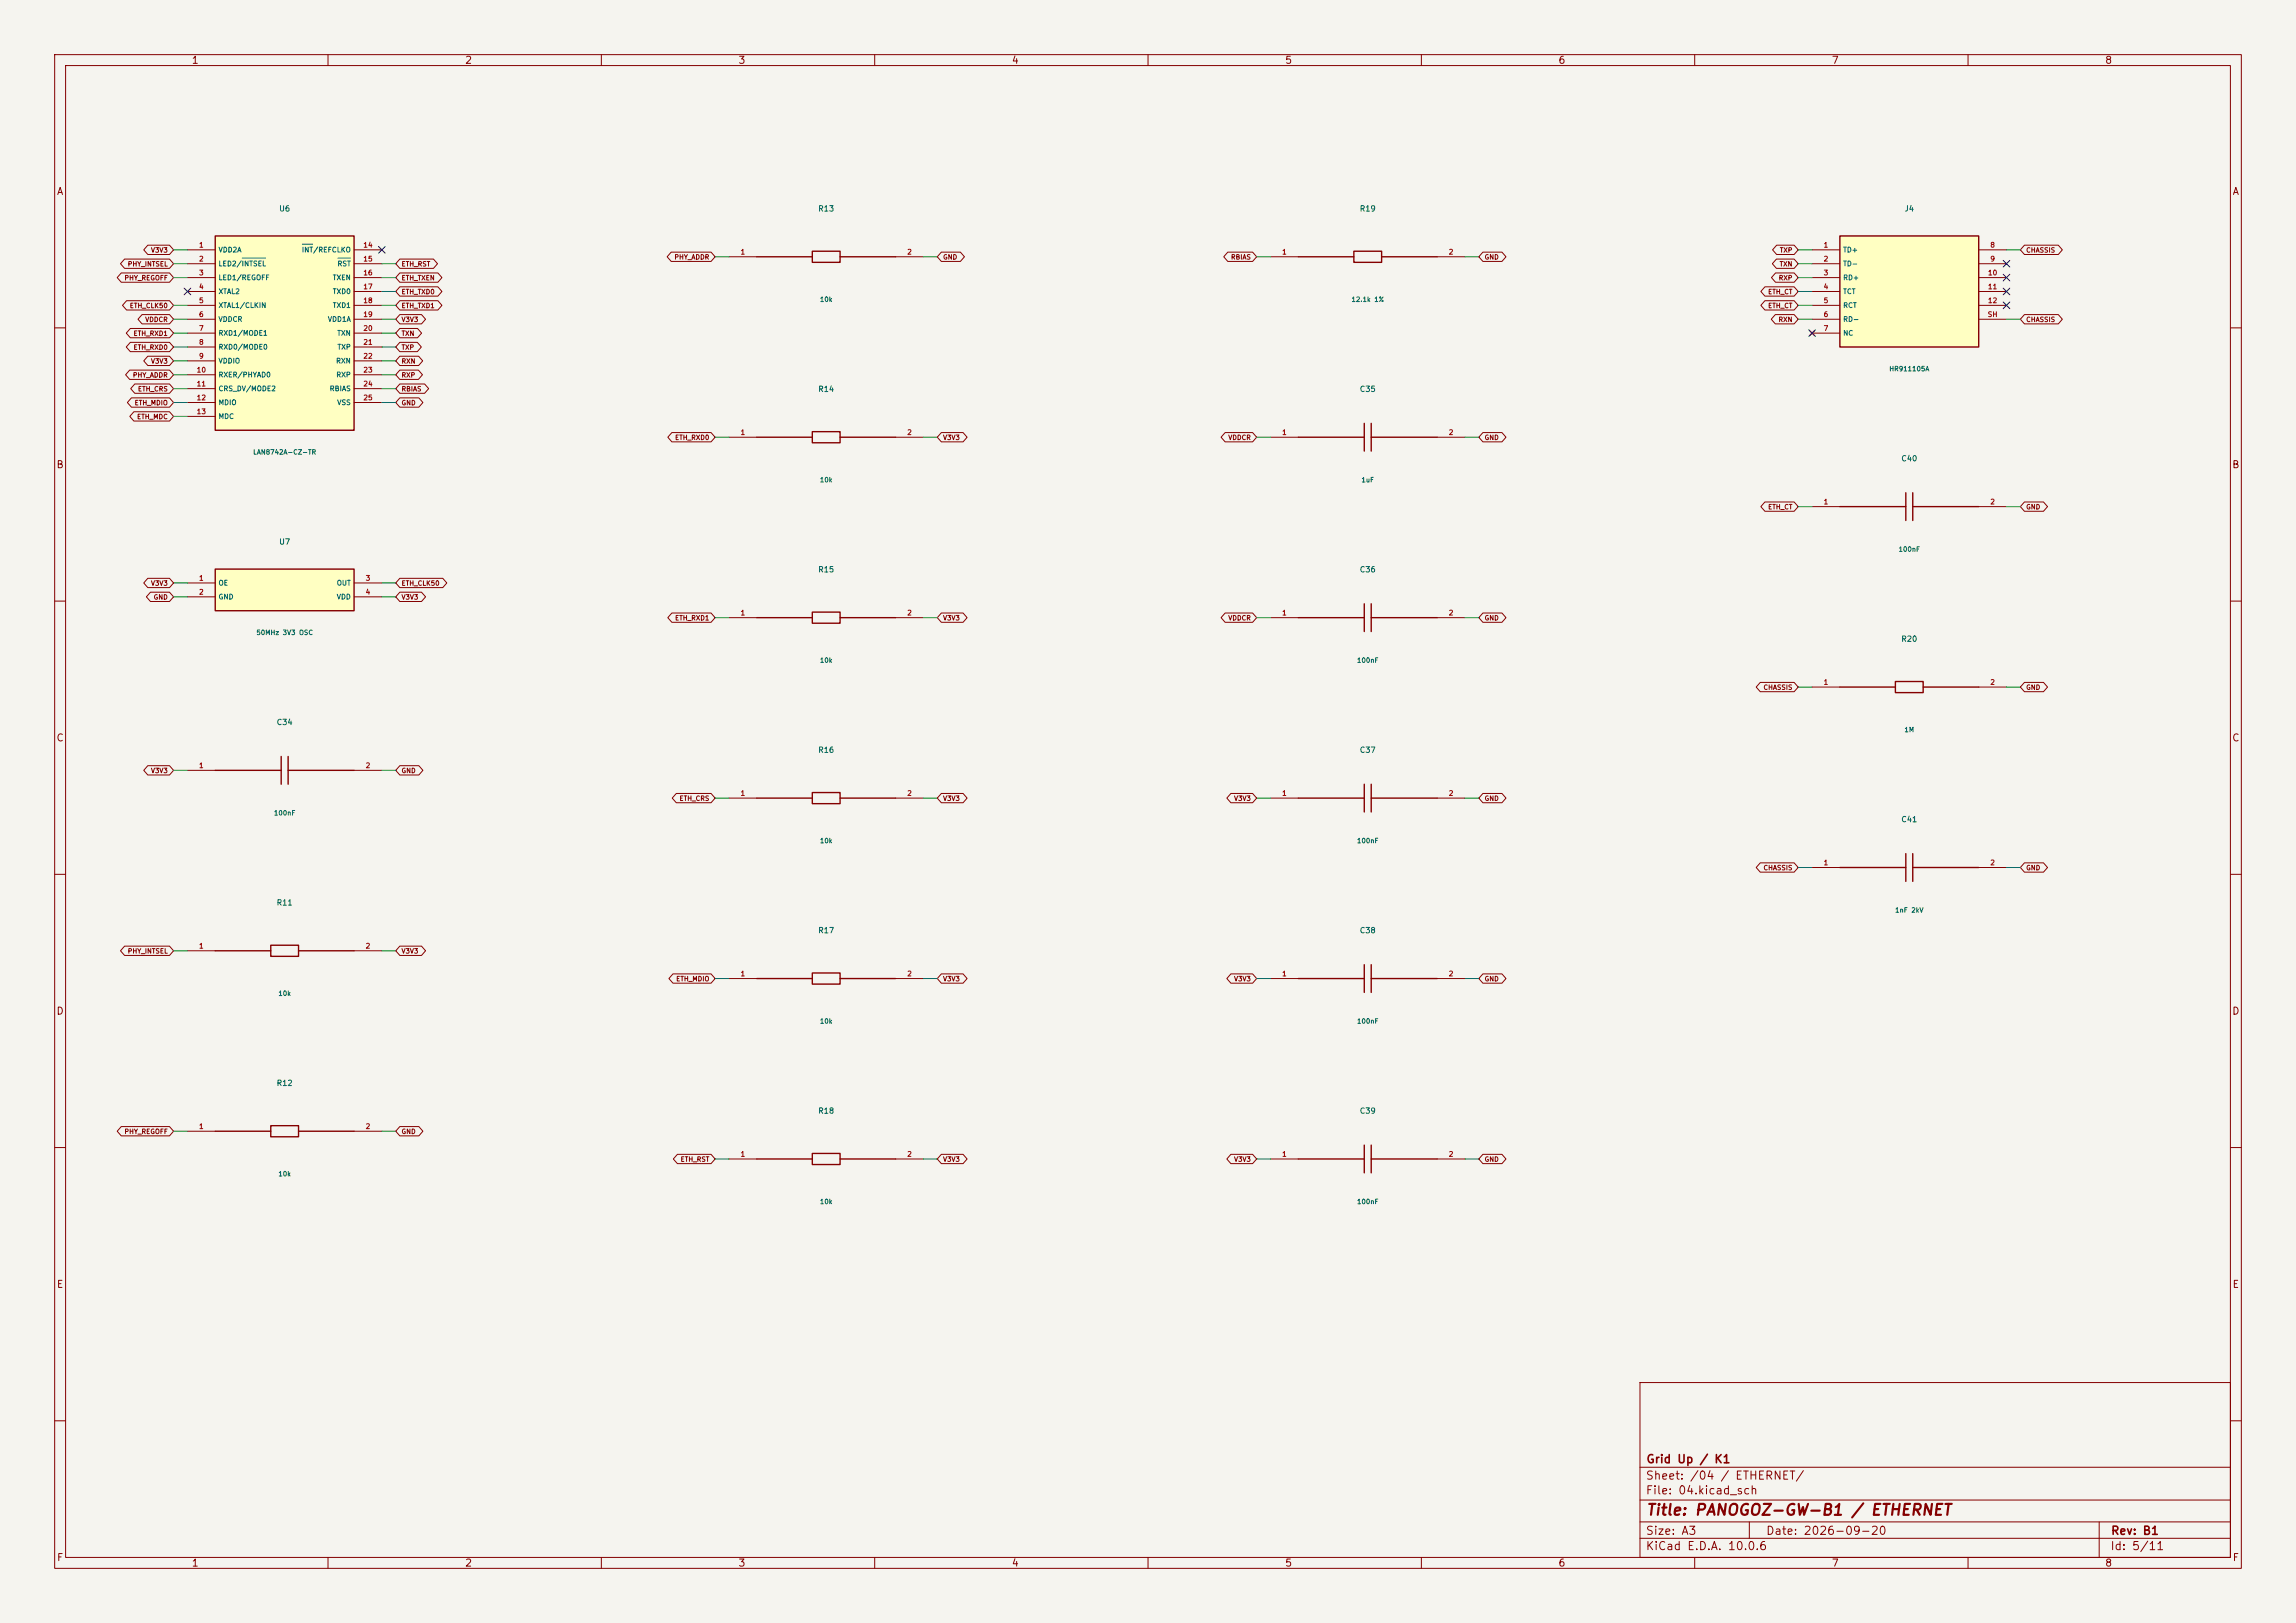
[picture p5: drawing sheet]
<svg xmlns="http://www.w3.org/2000/svg" width="420mm" height="297mm" viewBox="0 0 420 297" stroke-linecap="round" stroke-linejoin="round" font-family="sans-serif">
<defs><g id="words">
<text font-size="2" fill="#840000" x="301" y="277.8">Title: PANOGOZ-GW-B1 / ETHERNET</text>
<g font-size="1.5" fill="#840000">
<text x="301" y="268.1">Grid Up / K1</text>
<text x="300.9" y="273.8">File: 04.kicad_sch</text>
<text x="300.9" y="271.1">Sheet: /04 / ETHERNET/</text>
<text x="300.9" y="281.2">Size: A3</text>
<text x="322.9" y="281.2">Date: 2026-09-20</text>
<text x="386" y="281.2">Rev: B1</text>
<text x="300.9" y="284">KiCad E.D.A. 10.0.6</text>
<text x="385.9" y="284">Id: 5/11</text>
</g>
<g font-size="1.3" fill="#840000">
<text x="35" y="12">1</text>
<text x="85" y="12">2</text>
<text x="135" y="12">3</text>
<text x="185" y="12">4</text>
<text x="235" y="12">5</text>
<text x="285" y="12">6</text>
<text x="335" y="12">7</text>
<text x="385" y="12">8</text>
<text x="10.3" y="36">A</text>
<text x="408.3" y="36">A</text>
<text x="10.2" y="86">B</text>
<text x="408.2" y="86">B</text>
<text x="10.2" y="136">C</text>
<text x="408.2" y="136">C</text>
<text x="10.2" y="186">D</text>
<text x="408.2" y="186">D</text>
<text x="10.3" y="236">E</text>
<text x="408.3" y="236">E</text>
<text x="10.3" y="286">F</text>
<text x="35" y="287">1</text>
<text x="85" y="287">2</text>
<text x="135" y="287">3</text>
<text x="185" y="287">4</text>
<text x="235" y="287">5</text>
<text x="285" y="287">6</text>
<text x="335" y="287">7</text>
<text x="385" y="287">8</text>
<text x="408.3" y="286">F</text>
</g>
<g font-size="1" fill="#006464">
<text x="51" y="38.9">U6</text>
<text x="149.6" y="38.9">R13</text>
<text x="248.6" y="38.9">R19</text>
<text x="348.3" y="38.9">J4</text>
<text x="149.6" y="72">R14</text>
<text x="248.6" y="72">C35</text>
<text x="347.7" y="84.7">C40</text>
<text x="51" y="99.9">U7</text>
<text x="149.6" y="105">R15</text>
<text x="248.6" y="105">C36</text>
<text x="347.7" y="117.7">R20</text>
<text x="50.5" y="132.9">C34</text>
<text x="149.6" y="138">R16</text>
<text x="248.6" y="138">C37</text>
<text x="347.7" y="150.7">C41</text>
<text x="50.5" y="165.9">R11</text>
<text x="149.6" y="171">R17</text>
<text x="248.6" y="171">C38</text>
<text x="50.5" y="199">R12</text>
<text x="149.6" y="204">R18</text>
<text x="248.6" y="204">C39</text>
</g>
<g font-size=".9" fill="#840000">
<text x="27.5" y="46.4">V3V3</text>
<text x="123.3" y="47.7">PHY_ADDR</text>
<text x="172.4" y="47.7">GND</text>
<text x="225.1" y="47.7">RBIAS</text>
<text x="271.5" y="47.7">GND</text>
<text x="325.5" y="46.4">TXP</text>
<text x="370.5" y="46.4">CHASSIS</text>
<text x="22.7" y="51.5">PHY_REGOFF</text>
<text x="23.3" y="49">PHY_INTSEL</text>
<text x="73.4" y="49">ETH_RST</text>
<text x="73.4" y="51.5">ETH_TXEN</text>
<text x="325.3" y="51.5">RXP</text>
<text x="325.4" y="49">TXN</text>
<text x="23.6" y="56.6">ETH_CLK50</text>
<text x="26.5" y="59.1">VDDCR</text>
<text x="73.4" y="54">ETH_TXD0</text>
<text x="73.4" y="56.6">ETH_TXD1</text>
<text x="73.4" y="59.1">V3V3</text>
<text x="323.3" y="54">ETH_CT</text>
<text x="323.3" y="56.6">ETH_CT</text>
<text x="325.2" y="59.1">RXN</text>
<text x="370.5" y="59.1">CHASSIS</text>
<text x="24.3" y="61.7">ETH_RXD1</text>
<text x="24.3" y="64.2">ETH_RXD0</text>
<text x="73.4" y="61.7">TXN</text>
<text x="73.4" y="64.2">TXP</text>
<text x="24.2" y="69.3">PHY_ADDR</text>
<text x="25.1" y="71.8">ETH_CRS</text>
<text x="27.5" y="66.7">V3V3</text>
<text x="73.4" y="71.8">RBIAS</text>
<text x="73.4" y="66.7">RXN</text>
<text x="73.4" y="69.3">RXP</text>
<text x="24.5" y="74.4">ETH_MDIO</text>
<text x="25" y="76.9">ETH_MDC</text>
<text x="73.4" y="74.4">GND</text>
<text x="123.4" y="80.7">ETH_RXD0</text>
<text x="172.4" y="80.7">V3V3</text>
<text x="224.6" y="80.7">VDDCR</text>
<text x="271.5" y="80.7">GND</text>
<text x="323.3" y="93.4">ETH_CT</text>
<text x="370.5" y="93.4">GND</text>
<text x="27.5" y="107.4">V3V3</text>
<text x="73.4" y="107.4">ETH_CLK50</text>
<text x="28" y="109.9">GND</text>
<text x="73.4" y="109.9">V3V3</text>
<text x="123.4" y="113.7">ETH_RXD1</text>
<text x="172.4" y="113.7">V3V3</text>
<text x="224.6" y="113.7">VDDCR</text>
<text x="271.5" y="113.7">GND</text>
<text x="322.5" y="126.4">CHASSIS</text>
<text x="370.5" y="126.4">GND</text>
<text x="27.5" y="141.7">V3V3</text>
<text x="73.4" y="141.7">GND</text>
<text x="124.2" y="146.8">ETH_CRS</text>
<text x="172.4" y="146.8">V3V3</text>
<text x="225.7" y="146.8">V3V3</text>
<text x="271.5" y="146.8">GND</text>
<text x="322.5" y="159.5">CHASSIS</text>
<text x="370.5" y="159.5">GND</text>
<text x="23.3" y="174.7">PHY_INTSEL</text>
<text x="73.4" y="174.7">V3V3</text>
<text x="123.6" y="179.8">ETH_MDIO</text>
<text x="172.4" y="179.8">V3V3</text>
<text x="225.7" y="179.8">V3V3</text>
<text x="271.5" y="179.8">GND</text>
<text x="22.7" y="207.7">PHY_REGOFF</text>
<text x="73.4" y="207.7">GND</text>
<text x="124.4" y="212.8">ETH_RST</text>
<text x="172.4" y="212.8">V3V3</text>
<text x="225.7" y="212.8">V3V3</text>
<text x="271.5" y="212.8">GND</text>
</g>
<g font-size=".9" fill="#a90000">
<text x="36.3" y="45.5">1</text>
<text x="66.4" y="45.5">14</text>
<text x="135.4" y="46.8">1</text>
<text x="165.9" y="46.8">2</text>
<text x="234.4" y="46.8">1</text>
<text x="264.9" y="46.8">2</text>
<text x="333.5" y="45.5">1</text>
<text x="364" y="45.5">8</text>
<text x="36.3" y="48.1">2</text>
<text x="36.3" y="50.6">3</text>
<text x="36.3" y="53.1">4</text>
<text x="66.4" y="48.1">15</text>
<text x="66.4" y="50.6">16</text>
<text x="66.4" y="53.1">17</text>
<text x="333.5" y="48.1">2</text>
<text x="333.5" y="50.6">3</text>
<text x="333.5" y="53.1">4</text>
<text x="363.5" y="50.6">10</text>
<text x="363.5" y="53.1">11</text>
<text x="364" y="48.1">9</text>
<text x="36.3" y="55.7">5</text>
<text x="36.3" y="58.2">6</text>
<text x="66.4" y="55.7">18</text>
<text x="66.4" y="58.2">19</text>
<text x="333.5" y="55.7">5</text>
<text x="333.5" y="58.2">6</text>
<text x="363.5" y="58.2">SH</text>
<text x="363.5" y="55.7">12</text>
<text x="36.3" y="60.8">7</text>
<text x="36.3" y="63.3">8</text>
<text x="36.3" y="65.8">9</text>
<text x="66.4" y="60.8">20</text>
<text x="66.4" y="63.3">21</text>
<text x="66.4" y="65.8">22</text>
<text x="333.5" y="60.8">7</text>
<text x="35.9" y="68.4">10</text>
<text x="35.9" y="70.9">11</text>
<text x="66.4" y="68.4">23</text>
<text x="66.4" y="70.9">24</text>
<text x="35.9" y="73.5">12</text>
<text x="35.9" y="76">13</text>
<text x="66.4" y="73.5">25</text>
<text x="135.4" y="79.8">1</text>
<text x="165.9" y="79.8">2</text>
<text x="234.4" y="79.8">1</text>
<text x="264.9" y="79.8">2</text>
<text x="333.5" y="92.5">1</text>
<text x="364" y="92.5">2</text>
<text x="36.3" y="106.5">1</text>
<text x="66.8" y="106.5">3</text>
<text x="36.3" y="109">2</text>
<text x="66.8" y="109">4</text>
<text x="135.4" y="112.8">1</text>
<text x="165.9" y="112.8">2</text>
<text x="234.4" y="112.8">1</text>
<text x="264.9" y="112.8">2</text>
<text x="333.5" y="125.5">1</text>
<text x="364" y="125.5">2</text>
<text x="36.3" y="140.8">1</text>
<text x="66.8" y="140.8">2</text>
<text x="135.4" y="145.8">1</text>
<text x="165.9" y="145.8">2</text>
<text x="234.4" y="145.8">1</text>
<text x="264.9" y="145.8">2</text>
<text x="333.5" y="158.5">1</text>
<text x="364" y="158.5">2</text>
<text x="36.3" y="173.8">1</text>
<text x="66.8" y="173.8">2</text>
<text x="135.4" y="178.9">1</text>
<text x="165.9" y="178.9">2</text>
<text x="234.4" y="178.9">1</text>
<text x="264.9" y="178.9">2</text>
<text x="36.3" y="206.8">1</text>
<text x="66.8" y="206.8">2</text>
<text x="135.4" y="211.9">1</text>
<text x="165.9" y="211.9">2</text>
<text x="234.4" y="211.9">1</text>
<text x="264.9" y="211.9">2</text>
</g>
<g font-size=".9" fill="#006464">
<text x="39.9" y="46.4">VDD2A</text>
<text x="55.1" y="46.4">INT/REFCLKO</text>
<text x="337.1" y="46.4">TD+</text>
<text x="39.9" y="48.9">LED2/INTSEL</text>
<text x="39.9" y="51.5">LED1/REGOFF</text>
<text x="60.8" y="51.5">TXEN</text>
<text x="61.6" y="48.9">RST</text>
<text x="337.1" y="48.9">TD-</text>
<text x="337.1" y="51.5">RD+</text>
<text x="39.9" y="54">XTAL2</text>
<text x="39.9" y="56.6">XTAL1/CLKIN</text>
<text x="39.9" y="59.1">VDDCR</text>
<text x="59.9" y="59.1">VDD1A</text>
<text x="60.8" y="54">TXD0</text>
<text x="60.8" y="56.6">TXD1</text>
<text x="149.9" y="55.4">10k</text>
<text x="247.1" y="55.4">12.1k 1%</text>
<text x="337.1" y="54">TCT</text>
<text x="337.1" y="56.6">RCT</text>
<text x="337.1" y="59.1">RD-</text>
<text x="39.9" y="61.6">RXD1/MODE1</text>
<text x="39.9" y="64.2">RXD0/MODE0</text>
<text x="61.6" y="61.6">TXN</text>
<text x="61.6" y="64.2">TXP</text>
<text x="337.1" y="61.6">NC</text>
<text x="39.9" y="66.7">VDDIO</text>
<text x="39.9" y="69.3">RXER/PHYAD0</text>
<text x="39.9" y="71.8">CRS_DV/MODE2</text>
<text x="60.2" y="71.8">RBIAS</text>
<text x="61.4" y="66.7">RXN</text>
<text x="61.4" y="69.3">RXP</text>
<text x="345.5" y="68.1">HR911105A</text>
<text x="39.9" y="74.3">MDIO</text>
<text x="39.9" y="76.9">MDC</text>
<text x="61.6" y="74.3">VSS</text>
<text x="46.2" y="83.4">LAN8742A-CZ-TR</text>
<text x="149.9" y="88.5">10k</text>
<text x="249" y="88.5">1uF</text>
<text x="347.2" y="101.2">100nF</text>
<text x="39.9" y="107.4">OE</text>
<text x="61.5" y="107.4">OUT</text>
<text x="39.9" y="109.9">GND</text>
<text x="61.5" y="109.9">VDD</text>
<text x="46.8" y="116.4">50MHz 3V3 OSC</text>
<text x="149.9" y="121.5">10k</text>
<text x="248.1" y="121.5">100nF</text>
<text x="348.3" y="134.2">1M</text>
<text x="50" y="149.4">100nF</text>
<text x="149.9" y="154.5">10k</text>
<text x="248.1" y="154.5">100nF</text>
<text x="346.6" y="167.2">1nF 2kV</text>
<text x="50.8" y="182.4">10k</text>
<text x="149.9" y="187.5">10k</text>
<text x="248.1" y="187.5">100nF</text>
<text x="50.8" y="215.5">10k</text>
<text x="149.9" y="220.5">10k</text>
<text x="248.1" y="220.5">100nF</text>
</g>
</g></defs>
<path d="M0 0h420v297h-420z" fill="#f5f4ef" stroke="#f5f4ef" stroke-width=".18"/>
<g fill="none" stroke="#840000" stroke-width=".18">
<path d="M10 10h400v277h-400zM12 12h396v273h-396zM60 10v2M110 10v2M160 10v2M210 10v2M260 10v2M310 10v2M360 10v2M133.3 47h5.1M163.8 47h5.1M10 60h2"/>
<path d="M408 60h2M232.4 80h5.1M262.9 80h5.1M10 110h2M133.3 113h5.1M163.8 113h5.1M408 110h2M10 160h2M133.3 146.1h5.1M163.8 146.1h5.1M232.4 146.1h5.1M262.9 146.1h5.1"/>
<path d="M331.5 158.8h5M361.9 158.8h5.1M408 160h2M10 210h2M34.3 207h5.1M64.8 207h5M133.3 212.1h5.1M163.8 212.1h5.1M232.4 212.1h5.1M262.9 212.1h5.1M408 210h2M300 253h108v32h-108z"/>
<path d="M10 260h2M300 278.5h108M300 274.5h108M300 268.5h108M320 278.5v3M384 278.5v6.5M408 260h2M60 285v2M110 285v2M160 285v2M210 285v2M260 285v2"/>
<path d="M300 281.5h108M310 285v2M360 285v2"/>
</g>
<g fill="none" stroke="#840000" stroke-width=".25">
<path d="M138.4 47h10.2M148.6 46h5.1v2h-5.1zM153.7 47h10.1M249.6 77.5v5.1M250.8 77.5v5.1M237.5 80h12.1M250.8 80h12.1M138.4 113h10.2M148.6 112h5.1v2h-5.1zM153.7 113h10.1M138.4 146.1h10.2M148.6 145h5.1v2.1h-5.1z"/>
<path d="M153.7 146.1h10.1M237.5 146.1h12.1M249.6 143.5v5.1M250.8 143.5v5.1M250.8 146.1h12.1M336.5 158.8h12.1M348.6 156.2v5.1M349.9 158.8h12M349.9 156.2v5.1M39.4 207h10.1M49.5 206h5.1v2h-5.1zM54.6 207h10.2"/>
<path d="M138.4 212.1h10.2M148.6 211.1h5.1v2h-5.1zM153.7 212.1h10.1M237.5 212.1h12.1M249.6 209.6v5M250.8 212.1h12.1M250.8 209.6v5"/>
</g>
<path d="M39.4 43.2h25.4v35.5h-25.4z" fill="#ffffc2"/>
<path d="M39.4 43.2h25.4v35.5h-25.4zM148.6 79h5.1v2h-5.1zM138.4 80h10.2M153.7 80h10.1M336.5 125.7h10.2M346.7 124.7h5.1v2h-5.1zM351.8 125.7h10.1M138.4 179.1h10.2M148.6 178.1h5.1v2h-5.1zM153.7 179.1h10.1" fill="none" stroke="#840000" stroke-width=".25"/>
<g fill="none" stroke="#840000" stroke-width=".18">
<path d="M34.3 45.7h5.1M34.3 48.3h5.1M34.3 50.8h5.1M34.3 53.3h5.1M34.3 55.9h5.1M34.3 58.4h5.1M64.8 45.7h5M64.8 48.3h5M64.8 50.8h5M64.8 53.3h5M64.8 55.9h5M64.8 58.4h5"/>
<path d="M34.3 61h5.1M34.3 63.5h5.1M34.3 66h5.1M34.3 68.6h5.1M34.3 71.1h5.1M34.3 73.7h5.1M34.3 76.2h5.1M64.8 61h5M64.8 63.5h5M64.8 66h5M64.8 68.6h5M64.8 71.1h5"/>
<path d="M64.8 73.7h5M133.3 80h5.1M163.8 80h5.1M331.5 125.7h5M361.9 125.7h5.1M133.3 179.1h5.1M163.8 179.1h5.1"/>
</g>
<path d="M44.3 47.2h4.3M55.3 44.7h1.9M61.8 47.2h2.3" fill="none" stroke="#006464" stroke-width=".18"/>
<path d="M336.5 43.2h25.4v20.3h-25.4z" fill="#ffffc2"/>
<path d="M336.5 43.2h25.4v20.3h-25.4zM336.5 92.7h12.1M348.6 90.2v5.1M349.9 92.7h12M349.9 90.2v5.1M39.4 174h10.1M49.5 173h5.1v2h-5.1zM54.6 174h10.2" fill="none" stroke="#840000" stroke-width=".25"/>
<g fill="none" stroke="#840000" stroke-width=".18">
<path d="M331.5 45.7h5M331.5 48.3h5M331.5 50.8h5M331.5 53.3h5M331.5 55.9h5M331.5 58.4h5M361.9 45.7h5.1M361.9 48.3h5.1M361.9 50.8h5.1M361.9 53.3h5.1M361.9 55.9h5.1M361.9 58.4h5.1"/>
<path d="M331.1 60.6l.8 .7M331.5 61h5M331.9 60.6l-.8 .7M331.5 92.7h5M361.9 92.7h5.1M34.3 174h5.1M64.8 174h5"/>
</g>
<path d="M39.4 104.1h25.4v7.7h-25.4z" fill="#ffffc2"/>
<g fill="none" stroke="#840000" stroke-width=".25">
<path d="M237.5 47h10.1M247.6 46h5.1v2h-5.1zM252.7 47h10.2M39.4 104.1h25.4v7.7h-25.4zM237.5 113h12.1M249.6 110.5v5.1M250.8 113h12.1M250.8 110.5v5.1M51.4 138.4v5.1M52.7 138.4v5.1M39.4 141h12M52.7 141h12.1"/>
<path d="M237.5 179.1h12.1M249.6 176.5v5.1M250.8 176.5v5.1M250.8 179.1h12.1"/>
</g>
<g fill="none" stroke="#840000" stroke-width=".18">
<path d="M22.2 49.9h8.8l.7 .9-.7 .9h-8.8l-.8-.9zM22.8 47.4h8.2l.7 .9-.7 .8h-8.2l-.8-.8zM23.2 55h7.8l.7 .9-.7 .8h-7.8l-.8-.8zM26 57.6h5l.7 .8-.7 .9h-5l-.8-.9zM27 44.9h4l.7 .8-.7 .9h-4l-.7-.9zM73.1 47.4h6.2l.7 .9-.7 .8h-6.2l-.7-.8zM73.1 49.9h7l.7 .9-.7 .9h-7l-.7-.9zM73.1 52.5h7l.7 .8-.7 .9h-7l-.7-.9zM73.1 55h7l.7 .9-.7 .8h-7l-.7-.8zM73.1 57.6h4l.7 .8-.7 .9h-4l-.7-.9zM122.8 46.1h7.3l.7 .9-.7 .8h-7.3l-.8-.8zM172.2 46.1h3.5l.7 .9-.7 .8h-3.5l-.8-.8z"/>
<path d="M224.6 46.1h4.5l.8 .9-.8 .8h-4.5l-.8-.8zM232.4 47h5.1M262.9 47h5.1M271.3 46.1h3.4l.8 .9-.8 .8h-3.4l-.8-.8zM322.8 52.5h5.4l.7 .8-.7 .9h-5.4l-.7-.9zM322.8 55h5.4l.7 .9-.7 .8h-5.4l-.7-.8zM324.7 57.6h3.5l.7 .8-.7 .9h-3.5l-.7-.9zM324.8 49.9h3.4l.7 .9-.7 .9h-3.4l-.8-.9zM324.9 47.4h3.3l.7 .9-.7 .8h-3.3l-.7-.8zM325 44.9h3.2l.7 .8-.7 .9h-3.2l-.8-.9zM370.3 44.9h6.2l.8 .8-.8 .9h-6.2l-.7-.9zM370.3 57.6h6.2l.8 .8-.8 .9h-6.2l-.7-.9z"/>
<path d="M23.7 67.7h7.3l.7 .9-.7 .8h-7.3l-.7-.8zM23.8 60.1h7.2l.7 .9-.7 .8h-7.2l-.7-.8zM23.8 62.6h7.2l.7 .9-.7 .9h-7.2l-.7-.9zM24 72.8h7l.7 .9-.7 .8h-7l-.7-.8zM24.5 75.3h6.5l.7 .9-.7 .9h-6.5l-.8-.9zM24.6 70.3h6.4l.7 .8-.7 .9h-6.4l-.7-.9zM27 65.2h4l.7 .8-.7 .9h-4l-.7-.9zM73.1 70.3h4.6l.7 .8-.7 .9h-4.6l-.7-.9zM73.1 60.1h3.3l.7 .9-.7 .8h-3.3l-.7-.8zM73.1 62.6h3.2l.8 .9-.8 .9h-3.2l-.7-.9zM73.1 65.2h3.5l.7 .8-.7 .9h-3.5l-.7-.9zM73.1 67.7h3.4l.8 .9-.8 .8h-3.4l-.7-.8z"/>
<path d="M73.1 72.8h3.5l.8 .9-.8 .8h-3.5l-.7-.8zM122.9 79.2h7.2l.7 .8-.7 .9h-7.2l-.7-.9zM172.2 79.2h4l.7 .8-.7 .9h-4l-.8-.9zM224.1 79.2h5l.8 .8-.8 .9h-5l-.7-.9zM271.3 79.2h3.4l.8 .8-.8 .9h-3.4l-.8-.9zM322.8 91.9h5.4l.7 .8-.7 .9h-5.4l-.7-.9zM370.3 91.9h3.5l.7 .8-.7 .9h-3.5l-.7-.9zM27 105.8h4l.7 .9-.7 .8h-4l-.7-.8zM27.5 108.4h3.5l.7 .8-.7 .9h-3.5l-.7-.9zM34.3 106.7h5.1M34.3 109.2h5.1M64.8 106.7h5"/>
<path d="M64.8 109.2h5M73.1 105.8h7.9l.7 .9-.7 .8h-7.9l-.7-.8zM73.1 108.4h4l.7 .8-.7 .9h-4l-.7-.9zM122.9 112.2h7.2l.7 .8-.7 .9h-7.2l-.7-.9zM172.2 112.2h4l.7 .8-.7 .9h-4l-.8-.9zM224.1 112.2h5l.8 .8-.8 .9h-5l-.7-.9zM232.4 113h5.1M262.9 113h5.1M271.3 112.2h3.4l.8 .8-.8 .9h-3.4l-.8-.9zM322 124.9h6.2l.7 .8-.7 .9h-6.2l-.8-.9zM370.3 124.9h3.5l.7 .8-.7 .9h-3.5l-.7-.9zM27 140.1h4l.7 .9-.7 .8h-4l-.7-.8z"/>
<path d="M34.3 141h5.1M64.8 141h5M73.1 140.1h3.5l.8 .9-.8 .8h-3.5l-.7-.8zM123.7 145.2h6.4l.7 .9-.7 .8h-6.4l-.7-.8zM172.2 145.2h4l.7 .9-.7 .8h-4l-.8-.8zM225.2 145.2h3.9l.8 .9-.8 .8h-3.9l-.8-.8zM271.3 145.2h3.4l.8 .9-.8 .8h-3.4l-.8-.8zM322 157.9h6.2l.7 .9-.7 .8h-6.2l-.8-.8zM370.3 157.9h3.5l.7 .9-.7 .8h-3.5l-.7-.8zM22.8 173.1h8.2l.7 .9-.7 .8h-8.2l-.8-.8zM73.1 173.1h4l.7 .9-.7 .8h-4l-.7-.8zM123.1 178.2h7l.7 .9-.7 .8h-7l-.7-.8z"/>
<path d="M172.2 178.2h4l.7 .9-.7 .8h-4l-.8-.8zM225.2 178.2h3.9l.8 .9-.8 .8h-3.9l-.8-.8zM232.4 179.1h5.1M262.9 179.1h5.1M271.3 178.2h3.4l.8 .9-.8 .8h-3.4l-.8-.8zM22.2 206.2h8.8l.7 .8-.7 .9h-8.8l-.8-.9zM73.1 206.2h3.5l.8 .8-.8 .9h-3.5l-.7-.9zM123.9 211.2h6.2l.7 .9-.7 .8h-6.2l-.7-.8zM172.2 211.2h4l.7 .9-.7 .8h-4l-.8-.8zM225.2 211.2h3.9l.8 .9-.8 .8h-3.9l-.8-.8zM271.3 211.2h3.4l.8 .9-.8 .8h-3.4l-.8-.8z"/>
</g>
<g fill="none" stroke="#009600" stroke-width=".18">
<path d="M31.7 55.9h2.6M31.7 45.7h2.6M31.7 48.3h2.6M31.7 58.4h2.6M31.7 50.8h2.6M69.8 55.9h2.6M69.8 48.3h2.6M69.8 58.4h2.6M69.8 53.3h2.6M69.8 50.8h2.6M130.8 47h2.5M168.9 47h2.5"/>
<path d="M229.9 47h2.5M268 47h2.5M328.9 55.9h2.6M328.9 45.7h2.6M328.9 48.3h2.6M328.9 58.4h2.6M328.9 53.3h2.6M328.9 50.8h2.6M367 45.7h2.6M367 58.4h2.6M31.7 71.1h2.6M31.7 73.7h2.6"/>
<path d="M31.7 76.2h2.6M31.7 61h2.6M31.7 63.5h2.6M31.7 66h2.6M31.7 68.6h2.6M69.8 71.1h2.6M69.8 73.7h2.6M69.8 61h2.6M69.8 63.5h2.6M69.8 66h2.6M69.8 68.6h2.6M130.8 80h2.5"/>
<path d="M168.9 80h2.5M229.9 80h2.5M268 80h2.5M328.9 92.7h2.6M367 92.7h2.6M31.7 106.7h2.6M31.7 109.2h2.6M69.8 106.7h2.6M69.8 109.2h2.6M130.8 113h2.5M168.9 113h2.5M229.9 113h2.5"/>
<path d="M268 113h2.5M328.9 125.7h2.6M367 125.7h2.6M31.7 141h2.6M69.8 141h2.6M130.8 146.1h2.5M168.9 146.1h2.5M229.9 146.1h2.5M268 146.1h2.5M328.9 158.8h2.6M367 158.8h2.6M31.7 174h2.6"/>
<path d="M69.8 174h2.6M130.8 179.1h2.5M168.9 179.1h2.5M229.9 179.1h2.5M268 179.1h2.5M31.7 207h2.6M69.8 207h2.6M130.8 212.1h2.5M168.9 212.1h2.5M229.9 212.1h2.5M268 212.1h2.5"/>
</g>
<g fill="none" stroke="#000084" stroke-width=".18">
<path d="M33.7 52.7l1.2 1.2M34.9 52.7l-1.2 1.2M69.2 45.1l1.3 1.2M70.5 45.1l-1.3 1.2M366.4 52.7l1.2 1.2M366.4 55.3l1.2 1.2M366.4 50.2l1.2 1.2M366.4 47.7l1.2 1.2M367.6 52.7l-1.2 1.2M367.6 55.3l-1.2 1.2M367.6 50.2l-1.2 1.2M367.6 47.7l-1.2 1.2"/>
<path d="M330.9 60.4l1.2 1.2M332.1 60.4l-1.2 1.2"/>
</g>
<use href="#words"/>
</svg>
